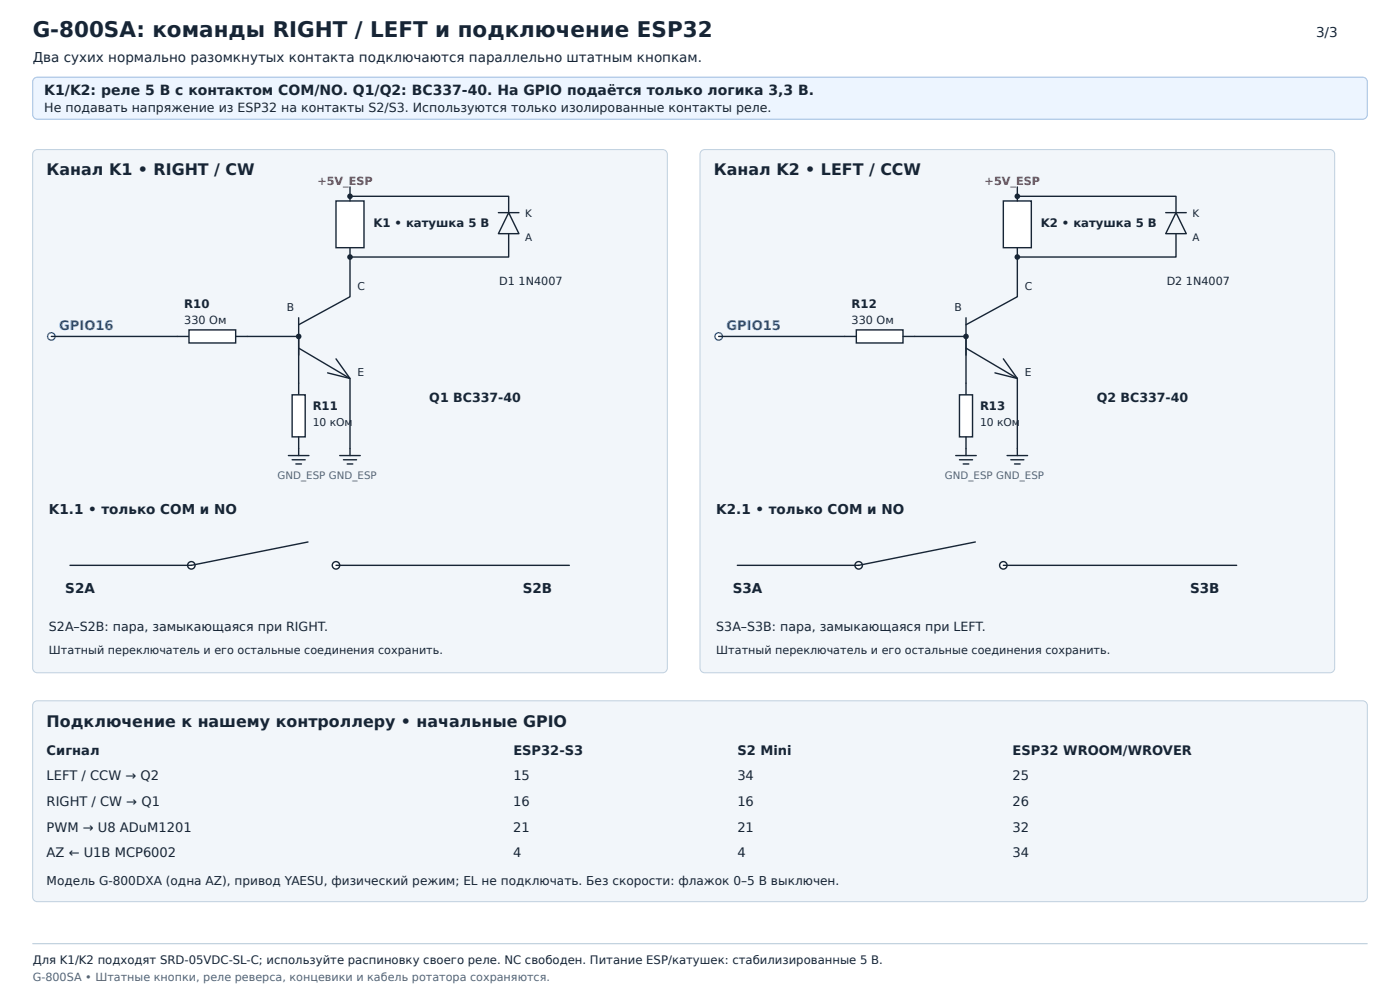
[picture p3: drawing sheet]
<svg xmlns="http://www.w3.org/2000/svg" width="420mm" height="297mm" viewBox="0 0 420 297" stroke-linecap="round" stroke-linejoin="round" font-family="sans-serif">
<defs><g id="words">
<text font-size="6.4" fill="#172535" x="9.8" y="11.2">G-800SA: команды RIGHT / LEFT и подключение ESP32</text>
<g font-size="4.8" fill="#172535">
<text x="14" y="52.5">Канал K1 • RIGHT / CW</text>
<text x="214.2" y="52.5">Канал K2 • LEFT / CCW</text>
<text x="14" y="217.7">Подключение к нашему контроллеру • начальные GPIO</text>
</g>
<text font-size="4.2" fill="#172535" x="13.3" y="28.6">K1/K2: реле 5 В с контактом COM/NO. Q1/Q2: BC337-40. На GPIO подаётся только логика 3,3 В.</text>
<g font-size="4.1" fill="#172535">
<text x="394.8" y="11.2">3/3</text>
<text x="9.8" y="18.5">Два сухих нормально разомкнутых контакта подключаются параллельно штатным кнопкам.</text>
<text x="14.7" y="154">K1.1 • только COM и NO</text>
<text x="214.9" y="154">K2.1 • только COM и NO</text>
<text x="19.6" y="177.8">S2A</text>
<text x="156.8" y="177.8">S2B</text>
<text x="219.8" y="177.8">S3A</text>
<text x="357" y="177.8">S3B</text>
</g>
<g font-size="3.9" fill="#2164b7">
<text x="17.8" y="98.9">GPIO16</text>
<text x="218" y="98.9">GPIO15</text>
</g>
<g font-size="3.9" fill="#172535">
<text x="14" y="226.1">Сигнал</text>
<text x="154" y="226.1">ESP32-S3</text>
<text x="221.2" y="226.1">S2 Mini</text>
<text x="303.8" y="226.1">ESP32 WROOM/WROVER</text>
<text x="14" y="233.8">LEFT / CCW → Q2</text>
<text x="154" y="233.8">15</text>
<text x="221.2" y="233.8">34</text>
<text x="303.8" y="233.8">25</text>
<text x="14" y="241.5">RIGHT / CW → Q1</text>
<text x="154" y="241.5">16</text>
<text x="221.2" y="241.5">16</text>
<text x="303.8" y="241.5">26</text>
<text x="14" y="249.2">PWM → U8 ADuM1201</text>
<text x="154" y="249.2">21</text>
<text x="221.2" y="249.2">21</text>
<text x="303.8" y="249.2">32</text>
<text x="14" y="256.9">AZ ← U1B MCP6002</text>
<text x="154" y="256.9">4</text>
<text x="221.2" y="256.9">4</text>
<text x="303.8" y="256.9">34</text>
</g>
<g font-size="3.8" fill="#172535">
<text x="13.3" y="33.6">Не подавать напряжение из ESP32 на контакты S2/S3. Используются только изолированные контакты реле.</text>
<text x="128.8" y="120.4">Q1 BC337-40</text>
<text x="329" y="120.4">Q2 BC337-40</text>
<text x="14.7" y="189">S2A–S2B: пара, замыкающаяся при RIGHT.</text>
<text x="214.9" y="189">S3A–S3B: пара, замыкающаяся при LEFT.</text>
</g>
<text font-size="3.6" fill="#172535" x="14" y="265.3">Модель G-800DXA (одна AZ), привод YAESU, физический режим; EL не подключать. Без скорости: флажок 0–5 В выключен.</text>
<g font-size="3.5" fill="#172535">
<text x="112" y="67.9">K1 • катушка 5 В</text>
<text x="312.2" y="67.9">K2 • катушка 5 В</text>
<text x="55.3" y="92.4">R10</text>
<text x="255.5" y="92.4">R12</text>
<text x="93.8" y="122.8">R11</text>
<text x="294" y="122.8">R13</text>
<text x="9.8" y="288.8">Для K1/K2 подходят SRD-05VDC-SL-C; используйте распиновку своего реле. NC свободен. Питание ESP/катушек: стабилизированные 5 В.</text>
</g>
<g font-size="3.4" fill="#ba3833">
<text x="95.2" y="55.3">+5V_ESP</text>
<text x="295.4" y="55.3">+5V_ESP</text>
</g>
<g font-size="3.4" fill="#172535">
<text x="149.8" y="85.4">D1 1N4007</text>
<text x="350" y="85.4">D2 1N4007</text>
<text x="55.3" y="97.1">330 Ом</text>
<text x="255.5" y="97.1">330 Ом</text>
<text x="14.7" y="196">Штатный переключатель и его остальные соединения сохранить.</text>
<text x="214.9" y="196">Штатный переключатель и его остальные соединения сохранить.</text>
</g>
<text font-size="3.4" fill="#526779" x="9.8" y="294">G-800SA • Штатные кнопки, реле реверса, концевики и кабель ротатора сохраняются.</text>
<g font-size="3.2" fill="#172535">
<text x="107.2" y="86.8">C</text>
<text x="307.4" y="86.8">C</text>
<text x="86.1" y="93.3">B</text>
<text x="286.3" y="93.3">B</text>
<text x="107.2" y="112.7">E</text>
<text x="307.4" y="112.7">E</text>
<text x="93.8" y="127.6">10 кОм</text>
<text x="294" y="127.6">10 кОм</text>
</g>
<g font-size="3.1" fill="#172535">
<text x="157.5" y="65.1">K</text>
<text x="357.7" y="65.1">K</text>
<text x="157.5" y="72.1">A</text>
<text x="357.7" y="72.1">A</text>
</g>
<g font-size="3.1" fill="#526779">
<text x="83.3" y="143.7">GND_ESP GND_ESP</text>
<text x="283.5" y="143.7">GND_ESP GND_ESP</text>
</g>
</g></defs>
<path d="M10.4 23.4l.8-.3h397.6a1.4 1.4 0 0 1 1.4 1.4v9.8a1.4 1.4 0 0 1-1.4 1.4h-397.6a1.4 1.4 0 0 1-1.4-1.4v-9.8z" fill="#edf5ff" stroke="#9bbbe0" stroke-width=".3"/>
<path d="M10.4 45.1l.8-.3h187.6a1.4 1.4 0 0 1 1.4 1.4v154a1.4 1.4 0 0 1-1.4 1.4h-187.6a1.4 1.4 0 0 1-1.4-1.4v-154z" fill="#f2f6fa" stroke="#bfd0df" stroke-width=".3"/>
<circle cx="15.4" cy="100.8" r="1.12" fill="#fff" stroke="#2164b7" stroke-width=".42"/>
<path d="M15.4 100.8h41.3" fill="none" stroke="#172535" stroke-width=".42"/>
<path d="M56.7 98.9h14v3.9h-14z" fill="#fff" stroke="#172535" stroke-width=".42"/>
<path d="M70.7 100.8h18.9" fill="none" stroke="#172535" stroke-width=".42"/>
<circle cx="89.6" cy="100.8" r=".84" fill="#172535"/>
<path d="M89.6 114.8v3.5" fill="none" stroke="#172535" stroke-width=".42"/>
<path d="M87.6 118.3h4v12.6h-4z" fill="#fff" stroke="#172535" stroke-width=".42"/>
<path d="M105 74.2v14.7l-15.4 8.4M89.6 95.2v19.6M89.6 104.3l15.4 9.1v23.1M100.8 107.6l4.2 5.8-6.7-1.6M86.5 136.5h6.2M87.6 137.8h4M88.8 139h1.6M89.6 130.9v5.6M101.9 136.5h6.2M103 137.8h4M104.2 139h1.6" fill="none" stroke="#172535" stroke-width=".42"/>
<path d="M100.8 60.2h8.4v14h-8.4z" fill="#fff" stroke="#172535" stroke-width=".42"/>
<path d="M105 58.8h47.6v4.9M105 56v4.2" fill="none" stroke="#172535" stroke-width=".42"/>
<circle cx="105" cy="58.8" r=".84" fill="#172535"/>
<path d="M149.5 63.7h6.2M152.6 63.7l3.1 6.3h-6.2zM152.6 70v7h-47.6" fill="none" stroke="#172535" stroke-width=".42"/>
<circle cx="105" cy="77" r=".84" fill="#172535"/>
<g fill="#fff" stroke="#172535" stroke-width=".42">
<circle cx="57.4" cy="169.4" r="1.12"/>
<circle cx="100.8" cy="169.4" r="1.12"/>
</g>
<path d="M92.4 162.4l-35 7h-36.4M100.8 169.4h70" fill="none" stroke="#172535" stroke-width=".42"/>
<path d="M210.3 45.4l1.1-.6h187.6a1.4 1.4 0 0 1 1.4 1.4v154a1.4 1.4 0 0 1-1.4 1.4h-187.6a1.4 1.4 0 0 1-1.4-1.4v-154z" fill="#f2f6fa" stroke="#bfd0df" stroke-width=".3"/>
<circle cx="215.6" cy="100.8" r="1.12" fill="#fff" stroke="#2164b7" stroke-width=".42"/>
<path d="M215.6 100.8h41.3" fill="none" stroke="#172535" stroke-width=".42"/>
<path d="M256.9 98.9h14v3.9h-14z" fill="#fff" stroke="#172535" stroke-width=".42"/>
<path d="M270.9 100.8h18.9" fill="none" stroke="#172535" stroke-width=".42"/>
<circle cx="289.8" cy="100.8" r=".84" fill="#172535"/>
<path d="M289.8 114.8v3.5" fill="none" stroke="#172535" stroke-width=".42"/>
<path d="M287.8 118.3h4v12.6h-4z" fill="#fff" stroke="#172535" stroke-width=".42"/>
<path d="M305.2 74.2v14.7l-15.4 8.4M289.8 95.2v19.6M289.8 104.3l15.4 9.1v23.1M301 107.6l4.2 5.8-6.7-1.6M286.7 136.5h6.2M287.8 137.8h4M289 139h1.6M289.8 130.9v5.6M302.1 136.5h6.2M303.2 137.8h4M304.4 139h1.6" fill="none" stroke="#172535" stroke-width=".42"/>
<path d="M301 60.2h8.4v14h-8.4z" fill="#fff" stroke="#172535" stroke-width=".42"/>
<path d="M305.2 58.8h47.6v4.9M305.2 56v4.2" fill="none" stroke="#172535" stroke-width=".42"/>
<circle cx="305.2" cy="58.8" r=".84" fill="#172535"/>
<path d="M349.7 63.7h6.2M352.8 63.7l3.1 6.3h-6.2zM352.8 70v7h-47.6" fill="none" stroke="#172535" stroke-width=".42"/>
<circle cx="305.2" cy="77" r=".84" fill="#172535"/>
<g fill="#fff" stroke="#172535" stroke-width=".42">
<circle cx="257.6" cy="169.4" r="1.12"/>
<circle cx="301" cy="169.4" r="1.12"/>
</g>
<path d="M292.6 162.4l-35 7h-36.4M301 169.4h70" fill="none" stroke="#172535" stroke-width=".42"/>
<path d="M10.4 210.3l.8-.3h397.6a1.4 1.4 0 0 1 1.4 1.4v57.4a1.4 1.4 0 0 1-1.4 1.4h-397.6a1.4 1.4 0 0 1-1.4-1.4v-57.4z" fill="#f2f6fa" stroke="#bfd0df" stroke-width=".3"/>
<path d="M9.8 282.8h400.4" fill="none" stroke="#b4c8d7" stroke-width=".3"/>
<use href="#words"/>
</svg>
